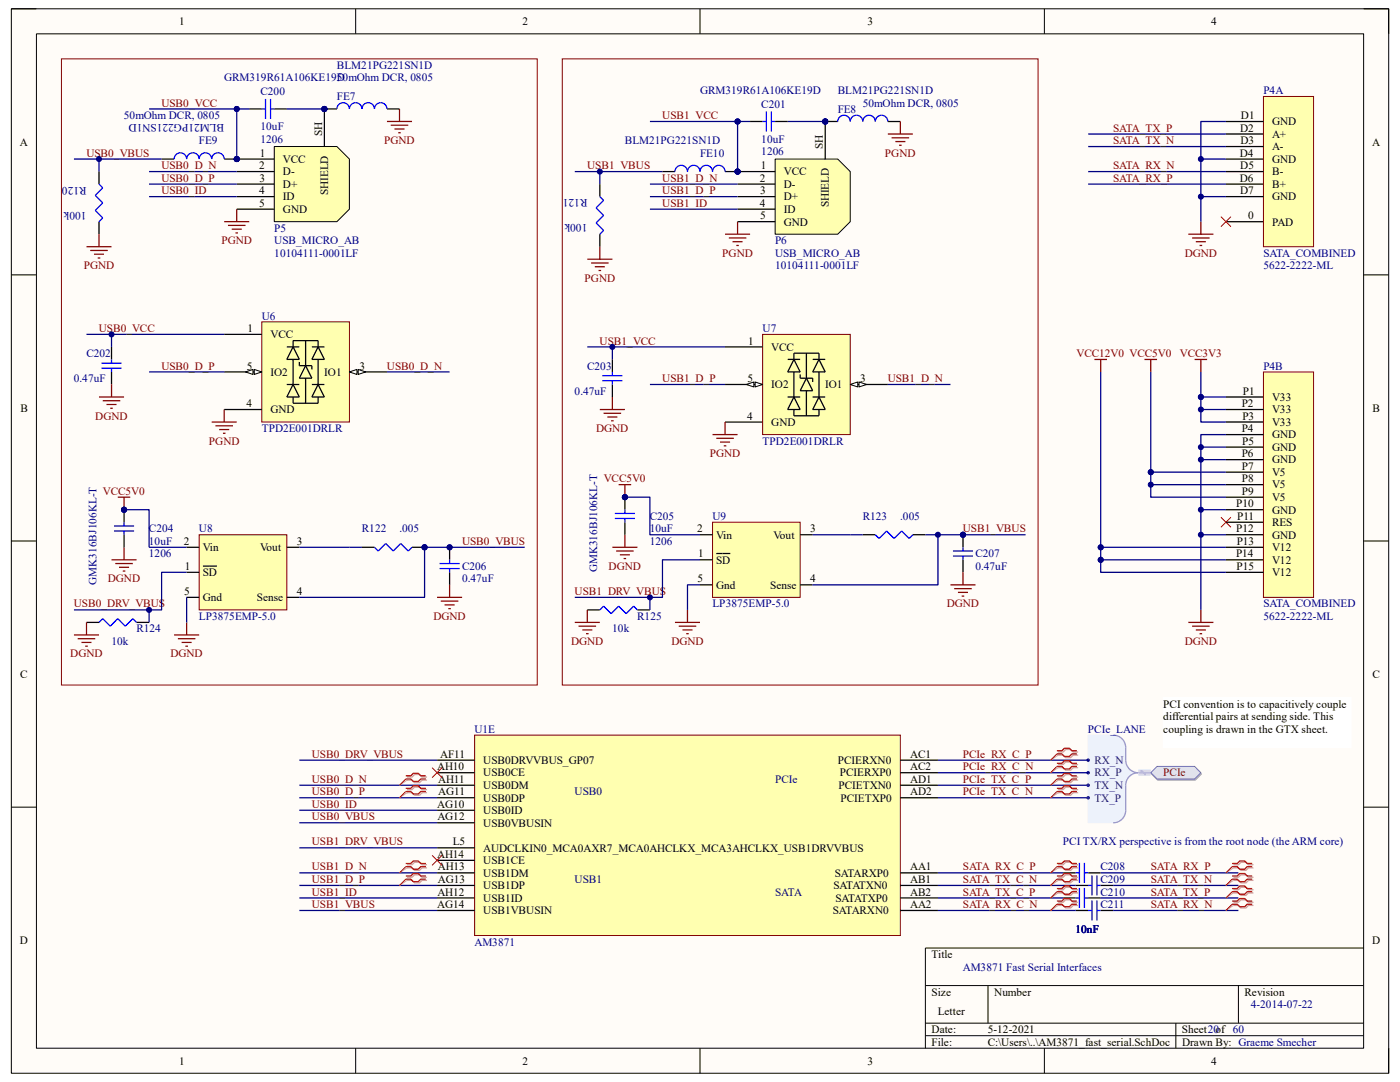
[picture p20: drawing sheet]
<svg xmlns="http://www.w3.org/2000/svg" width="279mm" height="216mm" viewBox="0 0 279 216" stroke-linecap="round" stroke-linejoin="round" font-family="sans-serif">
<defs><g id="words">
<g font-size="2.2">
<text x="35.7" y="5">1</text>
<text x="104.3" y="5">2</text>
<text x="173.1" y="5">3</text>
<text x="241.7" y="5">4</text>
<text x="247.6" y="23.7">D1</text>
<text x="3.9" y="29.1">A</text>
<text x="64.3" y="27.2" transform="rotate(-90 64.3 27.2)">SH</text>
<text x="164.2" y="29.7" transform="rotate(-90 164.2 29.7)">SH</text>
<text x="247.5" y="26.2">D2</text>
<text x="247.6" y="28.7">D3</text>
<text x="253.9" y="25">GND</text>
<text x="253.9" y="27.5">A+</text>
<text x="273.8" y="29.1">A</text>
<text x="51.7" y="33.7">2</text>
<text x="51.9" y="31.2">1</text>
<text x="56.5" y="32.5">VCC</text>
<text x="56.5" y="35">D-</text>
<text x="151.8" y="33.7">1</text>
<text x="156.4" y="35">VCC</text>
<text x="247.4" y="31.2">D4</text>
<text x="247.5" y="33.7">D5</text>
<text x="253.9" y="30">A-</text>
<text x="253.9" y="32.5">GND</text>
<text x="253.9" y="35">B-</text>
<text x="51.7" y="38.7">4</text>
<text x="51.7" y="41.2">5</text>
<text x="51.8" y="36.2">3</text>
<text x="56.5" y="37.5">D+</text>
<text x="56.5" y="40">ID</text>
<text x="65.5" y="38.9" transform="rotate(-90 65.5 38.9)">SHIELD</text>
<text x="151.6" y="36.2">2</text>
<text x="151.6" y="41.2">4</text>
<text x="151.7" y="38.7">3</text>
<text x="156.4" y="37.5">D-</text>
<text x="156.4" y="40">D+</text>
<text x="165.4" y="41.4" transform="rotate(-90 165.4 41.4)">SHIELD</text>
<text x="247.4" y="36.2">D6</text>
<text x="247.5" y="38.7">D7</text>
<text x="253.9" y="37.5">B+</text>
<text x="253.9" y="40">GND</text>
<text x="56.5" y="42.5">GND</text>
<text x="151.7" y="43.7">5</text>
<text x="156.4" y="42.5">ID</text>
<text x="156.4" y="45">GND</text>
<text x="249.1" y="43.7">0</text>
<text x="253.9" y="45">PAD</text>
<text x="49.4" y="66.3">1</text>
<text x="54" y="67.5">VCC</text>
<text x="149.3" y="68.7">1</text>
<text x="153.9" y="70">VCC</text>
<text x="49.2" y="73.7">5</text>
<text x="54" y="75">IO2</text>
<text x="64.7" y="75">IO1</text>
<text x="71.7" y="73.7">3</text>
<text x="149.2" y="76.2">5</text>
<text x="153.9" y="77.5">IO2</text>
<text x="164.7" y="77.5">IO1</text>
<text x="171.7" y="76.2">3</text>
<text x="4.1" y="82.2">B</text>
<text x="49.2" y="81.2">4</text>
<text x="54" y="82.5">GND</text>
<text x="149.1" y="83.7">4</text>
<text x="247.8" y="81.2">P2</text>
<text x="247.9" y="83.7">P3</text>
<text x="248" y="78.7">P1</text>
<text x="253.9" y="80">V33</text>
<text x="253.9" y="82.5">V33</text>
<text x="273.9" y="82.2">B</text>
<text x="153.9" y="85">GND</text>
<text x="247.8" y="86.2">P4</text>
<text x="247.9" y="88.7">P5</text>
<text x="253.9" y="85">V33</text>
<text x="253.9" y="87.5">GND</text>
<text x="253.9" y="90">GND</text>
<text x="247.8" y="91.2">P6</text>
<text x="247.9" y="93.7">P7</text>
<text x="253.9" y="92.5">GND</text>
<text x="253.9" y="95">V5</text>
<text x="246.7" y="101.2">P10</text>
<text x="247.9" y="96.2">P8</text>
<text x="247.9" y="98.7">P9</text>
<text x="253.9" y="97.5">V5</text>
<text x="253.9" y="99.9">V5</text>
<text x="139.1" y="106.2">2</text>
<text x="142.9" y="107.5">Vin</text>
<text x="154.4" y="107.5">Vout</text>
<text x="161.7" y="106.2">3</text>
<text x="246.7" y="106.2">P12</text>
<text x="246.9" y="103.7">P11</text>
<text x="253.9" y="102.5">GND</text>
<text x="253.9" y="105">RES</text>
<text x="253.9" y="107.5">GND</text>
<text x="36.7" y="108.7">2</text>
<text x="36.9" y="113.7">1</text>
<text x="40.5" y="110">Vin</text>
<text x="51.9" y="110">Vout</text>
<text x="59.2" y="108.7">3</text>
<text x="139.3" y="111.2">1</text>
<text x="142.9" y="112.5">SD</text>
<text x="246.7" y="111.2">P14</text>
<text x="246.8" y="113.7">P15</text>
<text x="246.8" y="108.7">P13</text>
<text x="253.9" y="110">V12</text>
<text x="253.9" y="112.5">V12</text>
<text x="36.7" y="118.7">5</text>
<text x="40.5" y="115">SD</text>
<text x="40.5" y="120">Gnd</text>
<text x="51.3" y="120">Sense</text>
<text x="59.2" y="118.7">4</text>
<text x="139.2" y="116.2">5</text>
<text x="142.9" y="117.5">Gnd</text>
<text x="153.7" y="117.5">Sense</text>
<text x="161.7" y="116.2">4</text>
<text x="253.9" y="115">V12</text>
<text x="4" y="135.3">C</text>
<text x="273.9" y="135.3">C</text>
<text x="232.2" y="141.2">PCI convention is to capacitively couple</text>
<text x="232.2" y="143.7">differential pairs at sending side. This</text>
<text x="232.2" y="146.2">coupling is drawn in the GTX sheet.</text>
<text x="87.2" y="153.7">AH10</text>
<text x="87.8" y="151.2">AF11</text>
<text x="96.4" y="154.9">USB0CE</text>
<text x="96.4" y="152.4">USB0DRVVBUS_GP07</text>
<text x="167.2" y="152.4">PCIERXN0</text>
<text x="167.6" y="154.9">PCIERXP0</text>
<text x="181.7" y="151.2">AC1</text>
<text x="181.7" y="153.7">AC2</text>
<text x="87.2" y="161.2">AG10</text>
<text x="87.5" y="156.2">AH11</text>
<text x="87.5" y="158.7">AG11</text>
<text x="96.4" y="157.4">USB0DM</text>
<text x="96.4" y="159.9">USB0DP</text>
<text x="167.3" y="157.4">PCIETXN0</text>
<text x="167.7" y="159.9">PCIETXP0</text>
<text x="181.7" y="156.2">AD1</text>
<text x="181.7" y="158.7">AD2</text>
<text x="87.3" y="163.7">AG12</text>
<text x="96.4" y="162.4">USB0ID</text>
<text x="96.4" y="164.9">USB0VBUSIN</text>
<text x="87.2" y="171.2">AH14</text>
<text x="87.4" y="173.7">AH13</text>
<text x="90.3" y="168.7">L5</text>
<text x="96.4" y="169.9">AUDCLKIN0_MCA0AXR7_MCA0AHCLKX_MCA3AHCLKX_USB1DRVVBUS</text>
<text x="96.4" y="172.4">USB1CE</text>
<text x="181.7" y="173.7">AA1</text>
<text x="87.3" y="178.7">AH12</text>
<text x="87.4" y="176.2">AG13</text>
<text x="96.4" y="174.9">USB1DM</text>
<text x="96.4" y="177.4">USB1DP</text>
<text x="96.4" y="179.9">USB1ID</text>
<text x="166.3" y="177.4">SATATXN0</text>
<text x="166.6" y="174.9">SATARXP0</text>
<text x="166.7" y="179.9">SATATXP0</text>
<text x="181.7" y="176.2">AB1</text>
<text x="181.7" y="178.7">AB2</text>
<text x="87.2" y="181.2">AG14</text>
<text x="96.4" y="182.4">USB1VBUSIN</text>
<text x="166.2" y="182.4">SATARXN0</text>
<text x="181.7" y="181.2">AA2</text>
<text x="4" y="188.4">D</text>
<text x="185.9" y="191.2">Title</text>
<text x="273.9" y="188.4">D</text>
<text x="185.9" y="198.7">Size</text>
<text x="187.2" y="202.4">Letter</text>
<text x="198.4" y="198.7">Number</text>
<text x="248.4" y="198.7">Revision</text>
<text x="185.9" y="206.2">Date:</text>
<text x="185.9" y="208.7">File:</text>
<text x="197.1" y="208.7">C:\Users\..\AM3871_fast_serial.SchDoc</text>
<text x="197.1" y="206.2">5-12-2021</text>
<text x="235.9" y="206.2">Sheet20of 60</text>
<text x="235.9" y="208.7">Drawn By: Graeme Smecher</text>
<text x="35.7" y="212.4">1</text>
<text x="104.3" y="212.4">2</text>
<text x="173.1" y="212.4">3</text>
<text x="241.7" y="212.4">4</text>
</g>
<g font-size="2.2" fill="#000080">
<text x="44.7" y="16.3">GRM319R61A106KE19D</text>
<text x="67.2" y="16.3">50mOhm DCR, 0805</text>
<text x="67.2" y="13.8">BLM21PG221SN1D</text>
<text x="24.7" y="23.7">50mOhm DCR, 0805</text>
<text x="52" y="19">C200</text>
<text x="67.2" y="20">FE7</text>
<text x="139.7" y="18.8">GRM319R61A106KE19D</text>
<text x="151.9" y="21.5">C201</text>
<text x="167.2" y="22.5">FE8</text>
<text x="167.2" y="18.8">BLM21PG221SN1D</text>
<text x="172.2" y="21.3">50mOhm DCR, 0805</text>
<text x="252.1" y="18.8">P4A</text>
<text x="39.7" y="28.7">FE9</text>
<text x="44.7" y="24.7" transform="rotate(-180 44.7 24.7)">BLM21PG221SN1D</text>
<text x="52" y="26">10uF</text>
<text x="52" y="28.5">1206</text>
<text x="124.7" y="28.7">BLM21PG221SN1D</text>
<text x="151.9" y="28.5">10uF</text>
<text x="139.7" y="31.2">FE10</text>
<text x="151.9" y="31">1206</text>
<text x="17.3" y="37.3" transform="rotate(-180 17.3 37.3)">R120</text>
<text x="117.2" y="39.8" transform="rotate(-180 117.2 39.8)">R121</text>
<text x="17.3" y="42.2" transform="rotate(-180 17.3 42.2)">100k</text>
<text x="54.7" y="46.2">P5</text>
<text x="117.2" y="44.7" transform="rotate(-180 117.2 44.7)">100k</text>
<text x="54.7" y="51.2">10104111-0001LF</text>
<text x="54.7" y="48.7">USB_MICRO_AB</text>
<text x="154.7" y="53.7">10104111-0001LF</text>
<text x="154.7" y="48.7">P6</text>
<text x="154.7" y="51.2">USB_MICRO_AB</text>
<text x="252.1" y="53.7">5622-2222-ML</text>
<text x="252.1" y="51.2">SATA_COMBINED</text>
<text x="52.2" y="63.8">U6</text>
<text x="17.2" y="71.2">C202</text>
<text x="152.2" y="66.3">U7</text>
<text x="14.7" y="76.2">0.47uF</text>
<text x="117.2" y="73.7">C203</text>
<text x="252.1" y="73.7">P4B</text>
<text x="114.7" y="78.7">0.47uF</text>
<text x="52.2" y="86.2">TPD2E001DRLR</text>
<text x="152.2" y="88.7">TPD2E001DRLR</text>
<text x="29.7" y="106.2">C204</text>
<text x="39.7" y="106.2">U8</text>
<text x="72.2" y="106.2">R122</text>
<text x="79.7" y="106.2">.005</text>
<text x="129.7" y="106.2">10uF</text>
<text x="129.7" y="103.7">C205</text>
<text x="142.2" y="103.7">U9</text>
<text x="172.2" y="103.7">R123</text>
<text x="179.7" y="103.7">.005</text>
<text x="29.7" y="108.7">10uF</text>
<text x="29.7" y="111.2">1206</text>
<text x="92.2" y="113.7">C206</text>
<text x="129.7" y="108.7">1206</text>
<text x="194.6" y="113.7">0.47uF</text>
<text x="194.6" y="111.2">C207</text>
<text x="19.3" y="116.7" transform="rotate(-90 19.3 116.7)">GMK316BJ106KL-T</text>
<text x="92.2" y="116.2">0.47uF</text>
<text x="119.2" y="114.2" transform="rotate(-90 119.2 114.2)">GMK316BJ106KL-T</text>
<text x="39.7" y="123.7">LP3875EMP-5.0</text>
<text x="127.2" y="123.7">R125</text>
<text x="142.2" y="121.2">LP3875EMP-5.0</text>
<text x="252.1" y="123.7">5622-2222-ML</text>
<text x="252.1" y="121.2">SATA_COMBINED</text>
<text x="22.2" y="128.7">10k</text>
<text x="27.2" y="126.2">R124</text>
<text x="122.2" y="126.2">10k</text>
<text x="94.7" y="146.2">U1E</text>
<text x="217.1" y="146.2">PCIe_LANE</text>
<text x="114.7" y="158.7">USB0</text>
<text x="154.7" y="156.2">PCIe</text>
<text x="212.1" y="168.7">PCI TX/RX perspective is from the root node (the ARM core)</text>
<text x="219.6" y="173.7">C208</text>
<text x="114.7" y="176.2">USB1</text>
<text x="154.7" y="178.7">SATA</text>
<text x="219.6" y="176.2">C209</text>
<text x="219.6" y="178.7">C210</text>
<text x="219.6" y="181.2">C211</text>
<text x="94.7" y="188.7">AM3871</text>
<text x="214.6" y="186.2">10nF</text>
<text x="192.2" y="193.7">AM3871 Fast Serial Interfaces</text>
<text x="249.6" y="201.2">4-2014-07-22</text>
</g>
<g font-size="2.2" fill="#800000">
<text x="32.2" y="21.3">USB0_VCC</text>
<text x="132.2" y="23.7">USB1_VCC</text>
<text x="76.7" y="28.7">PGND</text>
<text x="222.1" y="28.7">SATA_TX_N</text>
<text x="222.1" y="26.2">SATA_TX_P</text>
<text x="17.2" y="31.2">USB0_VBUS</text>
<text x="32.2" y="33.7">USB0_D_N</text>
<text x="117.2" y="33.7">USB1_VBUS</text>
<text x="176.6" y="31.2">PGND</text>
<text x="222.1" y="33.7">SATA_RX_N</text>
<text x="32.2" y="36.2">USB0_D_P</text>
<text x="32.2" y="38.7">USB0_ID</text>
<text x="132.2" y="36.2">USB1_D_N</text>
<text x="132.2" y="38.7">USB1_D_P</text>
<text x="132.2" y="41.2">USB1_ID</text>
<text x="222.1" y="36.2">SATA_RX_P</text>
<text x="16.7" y="53.7">PGND</text>
<text x="44.2" y="48.7">PGND</text>
<text x="144.1" y="51.2">PGND</text>
<text x="236.4" y="51.2">DGND</text>
<text x="116.7" y="56.2">PGND</text>
<text x="19.7" y="66.3">USB0_VCC</text>
<text x="119.7" y="68.7">USB1_VCC</text>
<text x="214.8" y="71.2">VCC12V0 VCC5V0</text>
<text x="235.5" y="71.2">VCC3V3</text>
<text x="32.2" y="73.7">USB0_D_P</text>
<text x="77.2" y="73.7">USB0_D_N</text>
<text x="132.2" y="76.2">USB1_D_P</text>
<text x="177.2" y="76.2">USB1_D_N</text>
<text x="19" y="83.7">DGND</text>
<text x="41.7" y="88.7">PGND</text>
<text x="119" y="86.2">DGND</text>
<text x="141.6" y="91.2">PGND</text>
<text x="20.5" y="98.7">VCC5V0</text>
<text x="120.5" y="96.2">VCC5V0</text>
<text x="192.2" y="106.2">USB1_VBUS</text>
<text x="92.2" y="108.7">USB0_VBUS</text>
<text x="121.5" y="113.7">DGND</text>
<text x="21.5" y="116.2">DGND</text>
<text x="114.7" y="118.7">USB1_DRV_VBUS</text>
<text x="14.7" y="121.2">USB0_DRV_VBUS</text>
<text x="86.5" y="123.7">DGND</text>
<text x="188.9" y="121.2">DGND</text>
<text x="14" y="131.2">DGND</text>
<text x="34" y="131.2">DGND</text>
<text x="114" y="128.7">DGND</text>
<text x="134" y="128.7">DGND</text>
<text x="236.4" y="128.7">DGND</text>
<text x="62.2" y="151.2">USB0_DRV_VBUS</text>
<text x="192.2" y="151.2">PCIe_RX_C_P</text>
<text x="192.2" y="153.7">PCIe_RX_C_N</text>
<text x="232.2" y="154.9">PCIe</text>
<text x="62.2" y="156.2">USB0_D_N</text>
<text x="62.2" y="158.7">USB0_D_P</text>
<text x="62.2" y="161.2">USB0_ID</text>
<text x="192.2" y="158.7">PCIe_TX_C_N</text>
<text x="192.2" y="156.2">PCIe_TX_C_P</text>
<text x="62.2" y="163.7">USB0_VBUS</text>
<text x="62.2" y="173.7">USB1_D_N</text>
<text x="62.2" y="168.7">USB1_DRV_VBUS</text>
<text x="192.2" y="173.7">SATA_RX_C_P</text>
<text x="229.7" y="173.7">SATA_RX_P</text>
<text x="62.2" y="176.2">USB1_D_P</text>
<text x="62.2" y="178.7">USB1_ID</text>
<text x="192.2" y="176.2">SATA_TX_C_N</text>
<text x="192.2" y="178.7">SATA_TX_C_P</text>
<text x="229.7" y="176.2">SATA_TX_N</text>
<text x="229.7" y="178.7">SATA_TX_P</text>
<text x="62.2" y="181.2">USB1_VBUS</text>
<text x="192.2" y="181.2">SATA_RX_C_N</text>
<text x="229.7" y="181.2">SATA_RX_N</text>
</g>
<g font-size="2.2" fill="#003a70">
<text x="218.4" y="154.9">RX_P</text>
<text x="218.4" y="152.4">RX_N</text>
<text x="218.4" y="159.9">TX_P</text>
<text x="218.4" y="157.4">TX_N</text>
</g>
</g></defs>
<path d="M2.3 1.8h274.8v212.4h-274.8z" fill-rule="evenodd" fill="#fffcf8"/>
<path d="M2.3 1.8h274.8v212.4h-274.8z" fill="none" stroke="#000" stroke-width=".2"/>
<path d="M7.3 6.8h264.8v202.4h-264.8z" fill-rule="evenodd" fill="#fffcf8"/>
<g fill="none" stroke="#000" stroke-width=".2">
<path d="M2.3 1.8h5M7.3 6.8h264.8v202.4h-264.8zM71 1.8v4.9M139.7 1.8v4.9M208.4 1.8v5M272.1 1.8h5v5M2.3 54.9h5M272.1 54.9h5M2.3 107.9h5M272.1 107.9h5M2.3 161.1h5M272.1 161.1h5"/>
<path d="M184.7 196.7h87.4M197.2 196.7v7.5M247.2 196.7v7.5M272.1 189.2h-87.4v20M71 209.2v5M139.7 209.2v5M184.7 204.2h87.4M184.7 206.7h87.4M208.4 209.2v5M234.7 204.2v5M277.1 209.2v5"/>
</g>
<path d="M217.2 26.7h27.5M217.2 29.2h27.5M217.2 34.2h27.5M217.2 36.7h27.5M239.7 31.7h5" fill="none" stroke="#000080" stroke-width=".25"/>
<path d="M237.2 46.7h5M237.9 47.5h3.5M238.7 48.2h2M239.4 49h.5M239.7 44.2v2.5" fill="none" stroke="#800000" stroke-width=".25"/>
<circle cx="239.7" cy="31.7" r=".5" fill="#000080"/>
<circle cx="239.7" cy="31.7" r=".5" fill="none" stroke="#000080" stroke-width=".2"/>
<path d="M239.7 39.2h5" fill="none" stroke="#000080" stroke-width=".25"/>
<circle cx="239.7" cy="39.2" r=".5" fill="#000080"/>
<circle cx="239.7" cy="39.2" r=".5" fill="none" stroke="#000080" stroke-width=".2"/>
<path d="M238.4 71.7h2.5M239.7 71.7v2.5M237.2 124.2h5M237.9 124.9h3.5M238.7 125.7h2M239.4 126.4h.5M239.7 121.7v2.5" fill="none" stroke="#800000" stroke-width=".25"/>
<path d="M239.7 89.2h5M244.7 86.7h-5v35" fill="none" stroke="#000080" stroke-width=".25"/>
<circle cx="239.7" cy="89.2" r=".5" fill="#000080"/>
<circle cx="239.7" cy="89.2" r=".5" fill="none" stroke="#000080" stroke-width=".2"/>
<path d="M239.7 91.7h5" fill="none" stroke="#000080" stroke-width=".25"/>
<circle cx="239.7" cy="91.7" r=".5" fill="#000080"/>
<circle cx="239.7" cy="91.7" r=".5" fill="none" stroke="#000080" stroke-width=".2"/>
<path d="M218.4 71.7h2.5M219.7 71.7v2.5M228.4 71.7h2.5M229.7 71.7v2.5" fill="none" stroke="#800000" stroke-width=".25"/>
<path d="M229.7 96.7h15" fill="none" stroke="#000080" stroke-width=".25"/>
<circle cx="229.7" cy="96.7" r=".5" fill="#000080"/>
<circle cx="229.7" cy="96.7" r=".5" fill="none" stroke="#000080" stroke-width=".2"/>
<path d="M229.7 94.2v5h15" fill="none" stroke="#000080" stroke-width=".25"/>
<circle cx="229.7" cy="94.2" r=".5" fill="#000080"/>
<circle cx="229.7" cy="94.2" r=".5" fill="none" stroke="#000080" stroke-width=".2"/>
<path d="M239.7 101.7h5" fill="none" stroke="#000080" stroke-width=".25"/>
<circle cx="239.7" cy="101.7" r=".5" fill="#000080"/>
<circle cx="239.7" cy="101.7" r=".5" fill="none" stroke="#000080" stroke-width=".2"/>
<path d="M239.7 106.7h5" fill="none" stroke="#000080" stroke-width=".25"/>
<circle cx="239.7" cy="106.7" r=".5" fill="#000080"/>
<circle cx="239.7" cy="106.7" r=".5" fill="none" stroke="#000080" stroke-width=".2"/>
<path d="M243.7 103.2l2 2M245.7 103.2l-2 2" fill="none" stroke="#f00" stroke-width=".2"/>
<path d="M219.7 109.2v2.5" fill="none" stroke="#000080" stroke-width=".25"/>
<circle cx="219.7" cy="111.7" r=".5" fill="#000080"/>
<circle cx="219.7" cy="111.7" r=".5" fill="none" stroke="#000080" stroke-width=".2"/>
<circle cx="219.7" cy="109.2" r=".5" fill="#000080"/>
<circle cx="219.7" cy="109.2" r=".5" fill="none" stroke="#000080" stroke-width=".2"/>
<path d="M244.7 111.7h-25v2.5h25" fill="none" stroke="#000080" stroke-width=".25"/>
<circle cx="219.7" cy="111.7" r=".5" fill="#000080"/>
<circle cx="219.7" cy="111.7" r=".5" fill="none" stroke="#000080" stroke-width=".2"/>
<path d="M252.1 19.3h10v29.9h-10z" fill-rule="evenodd" fill="#ffffb0"/>
<path d="M252.1 19.3h10v29.9h-10z" fill="none" stroke="#800000" stroke-width=".2"/>
<path d="M244.7 24.2h7.4M244.7 26.7h7.4M244.7 29.2h7.4M244.7 31.7h7.4M244.7 34.2h7.4M244.7 36.7h7.4M244.7 39.2h7.4M244.7 44.2h7.4" fill="none" stroke="#000" stroke-width=".25"/>
<path d="M239.7 74.2v5" fill="none" stroke="#000080" stroke-width=".25"/>
<circle cx="239.7" cy="79.2" r=".5" fill="#000080"/>
<circle cx="239.7" cy="79.2" r=".5" fill="none" stroke="#000080" stroke-width=".2"/>
<path d="M244.7 79.2h-5v5h5" fill="none" stroke="#000080" stroke-width=".25"/>
<circle cx="239.7" cy="79.2" r=".5" fill="#000080"/>
<circle cx="239.7" cy="79.2" r=".5" fill="none" stroke="#000080" stroke-width=".2"/>
<path d="M239.7 81.7h5" fill="none" stroke="#000080" stroke-width=".25"/>
<circle cx="239.7" cy="81.7" r=".5" fill="#000080"/>
<circle cx="239.7" cy="81.7" r=".5" fill="none" stroke="#000080" stroke-width=".2"/>
<path d="M229.7 74.2v20h15" fill="none" stroke="#000080" stroke-width=".25"/>
<circle cx="229.7" cy="94.2" r=".5" fill="#000080"/>
<circle cx="229.7" cy="94.2" r=".5" fill="none" stroke="#000080" stroke-width=".2"/>
<path d="M219.7 74.2v35h25" fill="none" stroke="#000080" stroke-width=".25"/>
<circle cx="219.7" cy="109.2" r=".5" fill="#000080"/>
<circle cx="219.7" cy="109.2" r=".5" fill="none" stroke="#000080" stroke-width=".2"/>
<path d="M252.1 74.2h10v45h-10z" fill-rule="evenodd" fill="#ffffb0"/>
<path d="M252.1 74.2h10v45h-10z" fill="none" stroke="#800000" stroke-width=".2"/>
<g fill="none" stroke="#000" stroke-width=".25">
<path d="M244.7 79.2h7.4M244.7 81.7h7.4M244.7 84.2h7.4M244.7 86.7h7.4M244.7 89.2h7.4M244.7 91.7h7.4M244.7 94.2h7.4M244.7 96.7h7.4M244.7 99.2h7.4M244.7 101.7h7.4M244.7 104.2h7.4M244.7 106.7h7.4"/>
<path d="M244.7 109.2h7.4M244.7 111.7h7.4M244.7 114.2h7.4"/>
</g>
<circle cx="47.2" cy="31.7" r=".5" fill="#000080"/>
<circle cx="47.2" cy="31.7" r=".5" fill="none" stroke="#000080" stroke-width=".2"/>
<circle cx="64.7" cy="21.7" r=".5" fill="#000080"/>
<circle cx="64.7" cy="21.7" r=".5" fill="none" stroke="#000080" stroke-width=".2"/>
<path d="M54.7 29.2h12.5l2.5 2.5v10l-2.5 2.5h-12.5z" fill-rule="evenodd" fill="#ffffb0"/>
<path d="M54.7 29.2h12.5l2.5 2.5v10l-2.5 2.5h-12.5z" fill="none" stroke="#000" stroke-width=".2"/>
<path d="M47.2 31.7h7.5" fill="none" stroke="#000" stroke-width=".25"/>
<circle cx="47.2" cy="31.7" r=".5" fill="#000080"/>
<circle cx="47.2" cy="31.7" r=".5" fill="none" stroke="#000080" stroke-width=".2"/>
<path d="M47.2 34.2h7.5M47.2 36.7h7.5M47.2 39.2h7.5M64.7 21.7v7.5M47.2 41.7h7.5" fill="none" stroke="#000" stroke-width=".25"/>
<circle cx="64.7" cy="21.7" r=".5" fill="#000080"/>
<circle cx="64.7" cy="21.7" r=".5" fill="none" stroke="#000080" stroke-width=".2"/>
<path d="M29.8 34.2h17.4M29.8 36.7h17.4" fill="none" stroke="#000080" stroke-width=".25"/>
<circle cx="64.7" cy="21.7" r=".5" fill="#000080"/>
<circle cx="64.7" cy="21.7" r=".5" fill="none" stroke="#000080" stroke-width=".2"/>
<path d="M64.7 21.7h2.5M77.2 21.7h2.5" fill="none" stroke="#000" stroke-width=".25"/>
<circle cx="64.7" cy="21.7" r=".5" fill="#000080"/>
<circle cx="64.7" cy="21.7" r=".5" fill="none" stroke="#000080" stroke-width=".2"/>
<path d="M67.2 21.7a1.25 1.25 0 0 1 1.3-1.2 1.25 1.25 0 0 1 1.2 1.2 1.25 1.25 0 0 1 1.3-1.2 1.25 1.25 0 0 1 1.2 1.2 1.25 1.25 0 0 1 1.3-1.2 1.25 1.25 0 0 1 1.2 1.2 1.25 1.25 0 0 1 1.3-1.2 1.25 1.25 0 0 1 1.2 1.2M20.3 72.5h4M20.3 73.5h4M22.3 71.7v.8M22.3 73.5v.7" fill="none" stroke="#00f" stroke-width=".25"/>
<path d="M77.2 24.2h5M78 25h3.5M78.7 25.7h2M79.5 26.5h.5M79.7 21.7v2.5M44.7 44.2h5M45.5 45h3.5M46.2 45.7h2M47 46.5h.5M47.2 41.7v2.5" fill="none" stroke="#800000" stroke-width=".25"/>
<path d="M22.3 69.2v2.5M22.3 74.2v2.5" fill="none" stroke="#000" stroke-width=".25"/>
<path d="M29.8 39.2h17.4M57.2 21.7h7.5" fill="none" stroke="#000080" stroke-width=".25"/>
<circle cx="64.7" cy="21.7" r=".5" fill="#000080"/>
<circle cx="64.7" cy="21.7" r=".5" fill="none" stroke="#000080" stroke-width=".2"/>
<circle cx="47.2" cy="31.7" r=".5" fill="#000080"/>
<circle cx="47.2" cy="31.7" r=".5" fill="none" stroke="#000080" stroke-width=".2"/>
<path d="M44.7 31.7h2.5" fill="none" stroke="#000" stroke-width=".25"/>
<circle cx="47.2" cy="31.7" r=".5" fill="#000080"/>
<circle cx="47.2" cy="31.7" r=".5" fill="none" stroke="#000080" stroke-width=".2"/>
<path d="M32.3 31.7h2.5" fill="none" stroke="#000" stroke-width=".25"/>
<path d="M34.8 31.7a1.25 1.25 0 0 1 1.2-1.2 1.25 1.25 0 0 1 1.2 1.2 1.25 1.25 0 0 1 1.3-1.2 1.25 1.25 0 0 1 1.2 1.2 1.25 1.25 0 0 1 1.3-1.2 1.25 1.25 0 0 1 1.2 1.2 1.25 1.25 0 0 1 1.3-1.2 1.25 1.25 0 0 1 1.2 1.2" fill="none" stroke="#00f" stroke-width=".25"/>
<path d="M14.8 31.7h17.5" fill="none" stroke="#000080" stroke-width=".25"/>
<path d="M52.2 64.2h17.5v20h-17.5z" fill-rule="evenodd" fill="#ffffb0"/>
<path d="M52.2 64.2h17.5v20h-17.5z" fill="none" stroke="#800000" stroke-width=".2"/>
<path d="M44.7 66.7h7.5M69.7 74.2h7.5" fill="none" stroke="#000" stroke-width=".25"/>
<path d="M69.7 74.2l1.5-.5v1z" fill="#f8fcff"/>
<path d="M69.7 74.2l1.5-.5v1z" fill="none" stroke="#000" stroke-width=".2"/>
<path d="M71.5 73.7l1.5 .5-1.5 .5z" fill="#f8fcff"/>
<path d="M71.5 73.7l1.5 .5-1.5 .5z" fill="none" stroke="#000" stroke-width=".2"/>
<path d="M44.7 74.2h7.5M44.7 81.7h7.5" fill="none" stroke="#000" stroke-width=".25"/>
<path d="M50.7 73.7l1.5 .5-1.5 .5z" fill="#f8fcff"/>
<path d="M50.7 73.7l1.5 .5-1.5 .5z" fill="none" stroke="#000" stroke-width=".2"/>
<path d="M49 74.2l1.5-.5v1z" fill="#f8fcff"/>
<path d="M49 74.2l1.5-.5v1z" fill="none" stroke="#000" stroke-width=".2"/>
<g fill="none" stroke="#000" stroke-width=".25">
<path d="M57.2 69.2h2.5M57.2 76.7h2.5M58.5 69.2l1.2 2.5h-2.5zM58.5 76.7l1.2 2.5h-2.5zM58.5 69.2v-1.2h5v1.2M58.5 79.2v1.3h5v-1.3M58.5 71.7v5M59.7 72.2v.8h2.5v.7M61 73l1.2 2.5h-2.5zM61 68v5M61 75.5v5M62.2 69.2h2.5"/>
<path d="M62.2 76.7h2.5M63.5 69.2l1.2 2.5h-2.5zM63.5 76.7l1.2 2.5h-2.5zM63.5 71.7v5"/>
</g>
<path d="M42.2 84.2h5M43 85h3.5M43.7 85.7h2M44.5 86.5h.5M44.7 81.7v2.5" fill="none" stroke="#800000" stroke-width=".25"/>
<path d="M29.8 21.7h17.4" fill="none" stroke="#000080" stroke-width=".25"/>
<circle cx="47.2" cy="21.7" r=".5" fill="#000080"/>
<circle cx="47.2" cy="21.7" r=".5" fill="none" stroke="#000080" stroke-width=".2"/>
<path d="M49.7 21.7h-2.5v10M17.3 66.7h27.4M29.8 74.2h14.9M77.2 74.2h12.5" fill="none" stroke="#000080" stroke-width=".25"/>
<circle cx="47.2" cy="21.7" r=".5" fill="#000080"/>
<circle cx="47.2" cy="21.7" r=".5" fill="none" stroke="#000080" stroke-width=".2"/>
<circle cx="47.2" cy="31.7" r=".5" fill="#000080"/>
<circle cx="47.2" cy="31.7" r=".5" fill="none" stroke="#000080" stroke-width=".2"/>
<path d="M19.8 79.2h5M20.5 80h3.5M22.3 76.7v2.5M21.3 80.7h2M22 81.5h.5" fill="none" stroke="#800000" stroke-width=".25"/>
<path d="M22.3 66.7v2.5" fill="none" stroke="#000080" stroke-width=".25"/>
<circle cx="22.3" cy="66.7" r=".5" fill="#000080"/>
<circle cx="22.3" cy="66.7" r=".5" fill="none" stroke="#000080" stroke-width=".2"/>
<path d="M19.8 34.2v2.5M19.8 44.2v2.5" fill="none" stroke="#000" stroke-width=".25"/>
<path d="M19.8 36.7l.7 .8-1.5 1.5 1.5 1.5-1.5 1.5 1.5 1.5-.7 .7" fill="none" stroke="#00f" stroke-width=".25"/>
<path d="M19.8 31.7v2.5" fill="none" stroke="#000080" stroke-width=".25"/>
<circle cx="19.8" cy="31.7" r=".5" fill="#000080"/>
<circle cx="19.8" cy="31.7" r=".5" fill="none" stroke="#000080" stroke-width=".2"/>
<path d="M17.3 49.2h5M18 50h3.5M18.8 50.7h2M19.5 51.5h.5M19.8 46.7v2.5M14.8 126.7h5M15.5 127.4h3.5M16.3 128.2h2M17 128.9h.5M17.3 124.2v2.5" fill="none" stroke="#800000" stroke-width=".25"/>
<path d="M17.3 124.2h2.5M27.3 124.2h2.5" fill="none" stroke="#000" stroke-width=".25"/>
<path d="M19.8 124.2l.7-.8 1.5 1.5 1.5-1.5 1.5 1.5 1.5-1.5 .8 .8" fill="none" stroke="#00f" stroke-width=".25"/>
<path d="M29.8 121.7v2.5" fill="none" stroke="#000080" stroke-width=".25"/>
<circle cx="29.8" cy="121.7" r=".5" fill="#000080"/>
<circle cx="29.8" cy="121.7" r=".5" fill="none" stroke="#000080" stroke-width=".2"/>
<path d="M23.5 99.2h2.5M24.8 99.2v2.5" fill="none" stroke="#800000" stroke-width=".25"/>
<circle cx="24.8" cy="101.7" r=".5" fill="#000080"/>
<circle cx="24.8" cy="101.7" r=".5" fill="none" stroke="#000080" stroke-width=".2"/>
<circle cx="89.7" cy="109.2" r=".5" fill="#000080"/>
<circle cx="89.7" cy="109.2" r=".5" fill="none" stroke="#000080" stroke-width=".2"/>
<path d="M89.7 109.2v2.5" fill="none" stroke="#000" stroke-width=".25"/>
<circle cx="89.7" cy="109.2" r=".5" fill="#000080"/>
<circle cx="89.7" cy="109.2" r=".5" fill="none" stroke="#000080" stroke-width=".2"/>
<path d="M89.7 114.2v2.5" fill="none" stroke="#000" stroke-width=".25"/>
<path d="M87.7 113.4h4M87.7 112.4h4M89.7 111.7v.7M89.7 113.4v.8" fill="none" stroke="#00f" stroke-width=".25"/>
<path d="M22.3 111.7h5M23 112.4h3.5M23.8 113.2h2M24.5 114h.5M24.8 109.2v2.5" fill="none" stroke="#800000" stroke-width=".25"/>
<circle cx="84.7" cy="109.2" r=".5" fill="#000080"/>
<circle cx="84.7" cy="109.2" r=".5" fill="none" stroke="#000080" stroke-width=".2"/>
<path d="M82.2 109.2h2.5" fill="none" stroke="#000" stroke-width=".25"/>
<circle cx="84.7" cy="109.2" r=".5" fill="#000080"/>
<circle cx="84.7" cy="109.2" r=".5" fill="none" stroke="#000080" stroke-width=".2"/>
<path d="M72.2 109.2h2.5" fill="none" stroke="#000" stroke-width=".25"/>
<path d="M74.7 109.2l.8 .8 1.5-1.5 1.5 1.5 1.5-1.5 1.5 1.5 .7-.8" fill="none" stroke="#00f" stroke-width=".25"/>
<path d="M87.2 119.2h5M88 119.9h3.5M89.7 116.7v2.5M88.7 120.7h2M89.5 121.4h.5" fill="none" stroke="#800000" stroke-width=".25"/>
<path d="M69.7 109.2h2.5" fill="none" stroke="#000080" stroke-width=".25"/>
<circle cx="147.2" cy="34.2" r=".5" fill="#000080"/>
<circle cx="147.2" cy="34.2" r=".5" fill="none" stroke="#000080" stroke-width=".2"/>
<circle cx="164.7" cy="24.2" r=".5" fill="#000080"/>
<circle cx="164.7" cy="24.2" r=".5" fill="none" stroke="#000080" stroke-width=".2"/>
<path d="M154.7 31.7h12.5l2.5 2.5v10l-2.5 2.5h-12.5z" fill-rule="evenodd" fill="#ffffb0"/>
<path d="M154.7 31.7h12.5l2.5 2.5v10l-2.5 2.5h-12.5z" fill="none" stroke="#000" stroke-width=".2"/>
<path d="M147.2 34.2h7.5" fill="none" stroke="#000" stroke-width=".25"/>
<circle cx="147.2" cy="34.2" r=".5" fill="#000080"/>
<circle cx="147.2" cy="34.2" r=".5" fill="none" stroke="#000080" stroke-width=".2"/>
<path d="M147.2 36.7h7.5M147.2 39.2h7.5M164.7 24.2v7.5M147.2 41.7h7.5M147.2 44.2h7.5" fill="none" stroke="#000" stroke-width=".25"/>
<circle cx="164.7" cy="24.2" r=".5" fill="#000080"/>
<circle cx="164.7" cy="24.2" r=".5" fill="none" stroke="#000080" stroke-width=".2"/>
<path d="M129.7 36.7h17.5M129.7 39.2h17.5" fill="none" stroke="#000080" stroke-width=".25"/>
<circle cx="164.7" cy="24.2" r=".5" fill="#000080"/>
<circle cx="164.7" cy="24.2" r=".5" fill="none" stroke="#000080" stroke-width=".2"/>
<path d="M164.7 24.2h2.5M177.2 24.2h2.5" fill="none" stroke="#000" stroke-width=".25"/>
<circle cx="164.7" cy="24.2" r=".5" fill="#000080"/>
<circle cx="164.7" cy="24.2" r=".5" fill="none" stroke="#000080" stroke-width=".2"/>
<path d="M167.2 24.2a1.25 1.25 0 0 1 1.2-1.2 1.25 1.25 0 0 1 1.3 1.2 1.25 1.25 0 0 1 1.2-1.2 1.25 1.25 0 0 1 1.3 1.2 1.25 1.25 0 0 1 1.2-1.2 1.25 1.25 0 0 1 1.3 1.2 1.25 1.25 0 0 1 1.2-1.2 1.25 1.25 0 0 1 1.3 1.2M120.2 75h4M120.2 76h4M122.2 74.2v.8M122.2 76v.7" fill="none" stroke="#00f" stroke-width=".25"/>
<path d="M177.2 26.7h5M177.9 27.5h3.5M178.7 28.2h2M179.4 29h.5M179.7 24.2v2.5M144.7 46.7h5M145.5 47.5h3.4M146.2 48.2h2M146.9 49h.5M147.2 44.2v2.5" fill="none" stroke="#800000" stroke-width=".25"/>
<path d="M122.2 71.7v2.5M122.2 76.7v2.5" fill="none" stroke="#000" stroke-width=".25"/>
<path d="M157.2 24.2h7.5M129.7 41.7h17.5" fill="none" stroke="#000080" stroke-width=".25"/>
<circle cx="164.7" cy="24.2" r=".5" fill="#000080"/>
<circle cx="164.7" cy="24.2" r=".5" fill="none" stroke="#000080" stroke-width=".2"/>
<circle cx="147.2" cy="34.2" r=".5" fill="#000080"/>
<circle cx="147.2" cy="34.2" r=".5" fill="none" stroke="#000080" stroke-width=".2"/>
<path d="M144.7 34.2h2.5" fill="none" stroke="#000" stroke-width=".25"/>
<circle cx="147.2" cy="34.2" r=".5" fill="#000080"/>
<circle cx="147.2" cy="34.2" r=".5" fill="none" stroke="#000080" stroke-width=".2"/>
<path d="M132.2 34.2h2.5" fill="none" stroke="#000" stroke-width=".25"/>
<path d="M134.7 34.2a1.25 1.25 0 0 1 1.3-1.2 1.25 1.25 0 0 1 1.2 1.2 1.25 1.25 0 0 1 1.3-1.2 1.25 1.25 0 0 1 1.2 1.2 1.25 1.25 0 0 1 1.3-1.2 1.25 1.25 0 0 1 1.2 1.2 1.25 1.25 0 0 1 1.3-1.2 1.25 1.25 0 0 1 1.2 1.2" fill="none" stroke="#00f" stroke-width=".25"/>
<path d="M114.7 34.2h17.5" fill="none" stroke="#000080" stroke-width=".25"/>
<path d="M152.2 66.7h17.5v20h-17.5z" fill-rule="evenodd" fill="#ffffb0"/>
<path d="M152.2 66.7h17.5v20h-17.5z" fill="none" stroke="#800000" stroke-width=".2"/>
<path d="M144.7 69.2h7.5M169.7 76.7h7.5" fill="none" stroke="#000" stroke-width=".25"/>
<path d="M169.7 76.7l1.5-.5v1z" fill="#f8fcff"/>
<path d="M169.7 76.7l1.5-.5v1z" fill="none" stroke="#000" stroke-width=".2"/>
<path d="M171.4 76.2l1.5 .5-1.5 .5z" fill="#f8fcff"/>
<path d="M171.4 76.2l1.5 .5-1.5 .5z" fill="none" stroke="#000" stroke-width=".2"/>
<path d="M144.7 76.7h7.5M144.7 84.2h7.5" fill="none" stroke="#000" stroke-width=".25"/>
<path d="M150.7 76.2l1.5 .5-1.5 .5z" fill="#f8fcff"/>
<path d="M150.7 76.2l1.5 .5-1.5 .5z" fill="none" stroke="#000" stroke-width=".2"/>
<path d="M148.9 76.7l1.5-.5v1z" fill="#f8fcff"/>
<path d="M148.9 76.7l1.5-.5v1z" fill="none" stroke="#000" stroke-width=".2"/>
<g fill="none" stroke="#000" stroke-width=".25">
<path d="M157.2 71.7h2.5M157.2 79.2h2.5M158.4 71.7l1.3 2.5h-2.5zM158.4 79.2l1.3 2.5h-2.5zM158.4 71.7v-1.2h5v1.2M158.4 74.2v5M159.7 74.7v.8h2.5v.7M160.9 75.5l1.3 2.5h-2.5zM160.9 70.5v5M160.9 78v5M162.2 71.7h2.5M162.2 79.2h2.5"/>
<path d="M163.4 71.7l1.3 2.5h-2.5zM163.4 79.2l1.3 2.5h-2.5zM163.4 74.2v5M158.4 81.7v1.3h5v-1.3"/>
</g>
<path d="M142.2 86.7h5M142.9 87.5h3.5M143.7 88.2h2M144.5 89h.4M144.7 84.2v2.5" fill="none" stroke="#800000" stroke-width=".25"/>
<path d="M129.7 24.2h17.5" fill="none" stroke="#000080" stroke-width=".25"/>
<circle cx="147.2" cy="24.2" r=".5" fill="#000080"/>
<circle cx="147.2" cy="24.2" r=".5" fill="none" stroke="#000080" stroke-width=".2"/>
<path d="M117.2 69.2h27.5M122.2 69.2v2.5M129.7 76.7h15M177.2 76.7h12.5" fill="none" stroke="#000080" stroke-width=".25"/>
<path d="M122.2 79.2v2.5M119.7 81.7h5M120.5 82.5h3.5M121.2 83.2h2M122 84h.5" fill="none" stroke="#800000" stroke-width=".25"/>
<circle cx="122.2" cy="69.2" r=".5" fill="#000080"/>
<circle cx="122.2" cy="69.2" r=".5" fill="none" stroke="#000080" stroke-width=".2"/>
<path d="M119.7 36.7v2.5M119.7 46.7v2.5" fill="none" stroke="#000" stroke-width=".25"/>
<path d="M119.7 39.2l.8 .8-1.5 1.5 1.5 1.5-1.5 1.5 1.5 1.5-.8 .7" fill="none" stroke="#00f" stroke-width=".25"/>
<path d="M119.7 34.2v2.5" fill="none" stroke="#000080" stroke-width=".25"/>
<circle cx="119.7" cy="34.2" r=".5" fill="#000080"/>
<circle cx="119.7" cy="34.2" r=".5" fill="none" stroke="#000080" stroke-width=".2"/>
<path d="M117.2 51.7h5M118 52.5h3.5M118.7 53.2h2M119.5 54h.5M119.7 49.2v2.5M134.7 124.2h5M135.5 124.9h3.5M136.2 125.7h2M137 126.4h.5M137.2 121.7v2.5" fill="none" stroke="#800000" stroke-width=".25"/>
<path d="M117.2 121.7h2.5M127.2 121.7h2.5" fill="none" stroke="#000" stroke-width=".25"/>
<path d="M119.7 121.7l.8-.8 1.5 1.5 1.5-1.5 1.5 1.5 1.5-1.5 .7 .8" fill="none" stroke="#00f" stroke-width=".25"/>
<path d="M129.7 119.2v2.5" fill="none" stroke="#000080" stroke-width=".25"/>
<circle cx="129.7" cy="119.2" r=".5" fill="#000080"/>
<circle cx="129.7" cy="119.2" r=".5" fill="none" stroke="#000080" stroke-width=".2"/>
<path d="M123.5 96.7h2.5M124.7 96.7v2.5" fill="none" stroke="#800000" stroke-width=".25"/>
<circle cx="124.7" cy="99.2" r=".5" fill="#000080"/>
<circle cx="124.7" cy="99.2" r=".5" fill="none" stroke="#000080" stroke-width=".2"/>
<circle cx="192.2" cy="106.7" r=".5" fill="#000080"/>
<circle cx="192.2" cy="106.7" r=".5" fill="none" stroke="#000080" stroke-width=".2"/>
<path d="M192.2 106.7v2.5" fill="none" stroke="#000" stroke-width=".25"/>
<circle cx="192.2" cy="106.7" r=".5" fill="#000080"/>
<circle cx="192.2" cy="106.7" r=".5" fill="none" stroke="#000080" stroke-width=".2"/>
<path d="M172.2 106.7h2.5M182.2 106.7h2.5M192.2 111.7v2.5" fill="none" stroke="#000" stroke-width=".25"/>
<path d="M174.7 106.7l.7 .8 1.5-1.5 1.5 1.5 1.5-1.5 1.5 1.5 .8-.8M190.2 111h4M190.2 110h4M192.2 109.2v.8M192.2 111v.7" fill="none" stroke="#00f" stroke-width=".25"/>
<path d="M122.2 109.2h5M123 110h3.5M123.7 110.7h2M124.5 111.5h.5M124.7 106.7v2.5M189.7 116.7h5M190.4 117.5h3.5M191.2 118.2h2M191.9 118.9h.5M192.2 114.2v2.5" fill="none" stroke="#800000" stroke-width=".25"/>
<path d="M169.7 106.7h2.5M184.7 106.7h20" fill="none" stroke="#000080" stroke-width=".25"/>
<circle cx="192.2" cy="106.7" r=".5" fill="#000080"/>
<circle cx="192.2" cy="106.7" r=".5" fill="none" stroke="#000080" stroke-width=".2"/>
<path d="M12.3 11.7h94.9v125h-94.9zM112.2 11.7h95v125h-95z" fill="none" stroke="#800000" stroke-width=".2"/>
<path d="M94.7 146.7h85v40h-85z" fill-rule="evenodd" fill="#ffffb0"/>
<path d="M94.7 146.7h85v40h-85z" fill="none" stroke="#800000" stroke-width=".2"/>
<g fill="none" stroke="#000" stroke-width=".25">
<path d="M87.2 154.2h7.5M87.2 151.7h7.5M87.2 156.7h7.5M87.2 159.2h7.5M179.7 154.2h7.5M179.7 151.7h7.5M179.7 156.7h7.5M179.7 159.2h7.5M87.2 169.2h7.5M87.2 174.2h7.5M87.2 176.7h7.5M87.2 179.2h7.5"/>
<path d="M87.2 161.7h7.5M87.2 171.7h7.5M87.2 164.2h7.5M179.7 174.2h7.5M179.7 176.7h7.5M179.7 179.2h7.5M87.2 181.7h7.5M179.7 181.7h7.5"/>
</g>
<path d="M187.2 156.7h30M187.2 159.2h30" fill="none" stroke="#000080" stroke-width=".25"/>
<path d="M232.2 139.2h37.4v10h-37.4z" fill-rule="evenodd" fill="#fff"/>
<path d="M232.2 139.2h37.4v10h-37.4z" fill="none" stroke="#fff" stroke-width=".2"/>
<path d="M217.2 146.7h5l1.2 .3 1 .9 .3 1.3v3.1l.6 1.1 1.2 .8-1.2 .8-.6 1.1v5.6l-.3 1.2-1 1-1.2 .3h-5z" fill-rule="evenodd" fill="#edf2fb"/>
<path d="M217.2 146.7h5l1.2 .3 1 .9 .3 1.3v3.1l.6 1.1 1.2 .8-1.2 .8-.6 1.1v5.6l-.3 1.2-1 1-1.2 .3h-5z" fill="none" stroke="#edf2fb" stroke-width=".2"/>
<path d="M222.2 146.7a2.5 2.5 0 0 1 2.5 2.5v2.5a2.51 2.51 0 0 0 2.5 2.5 2.5 2.5 0 0 0-2.5 2.5v5a2.5 2.5 0 0 1-2.5 2.5" fill="none" stroke="#8f9ec9" stroke-width=".25"/>
<circle cx="217.2" cy="159.2" r=".25" fill="#003a70"/>
<circle cx="217.2" cy="159.2" r=".25" fill="none" stroke="#003a70" stroke-width=".2"/>
<circle cx="217.2" cy="156.7" r=".25" fill="#003a70"/>
<circle cx="217.2" cy="156.7" r=".25" fill="none" stroke="#003a70" stroke-width=".2"/>
<circle cx="217.2" cy="154.2" r=".25" fill="#003a70"/>
<circle cx="217.2" cy="154.2" r=".25" fill="none" stroke="#003a70" stroke-width=".2"/>
<circle cx="217.2" cy="151.7" r=".25" fill="#003a70"/>
<circle cx="217.2" cy="151.7" r=".25" fill="none" stroke="#003a70" stroke-width=".2"/>
<path d="M187.2 151.7h30M187.2 154.2h30" fill="none" stroke="#000080" stroke-width=".25"/>
<path d="M227.2 154.2h2.5" fill="none" stroke="#cbdaff" stroke-width="1.2" stroke-linecap="butt"/>
<path d="M227.7 153.7l1 .9" fill="none" stroke="#adbce7" stroke-width=".37"/>
<path d="M227.2 154.2h2.5" fill="none" stroke="#adbce7" stroke-width=".25"/>
<path d="M229.8 154.4l1.2-1.2h7.5l1.3 1.2-1.3 1.3h-7.5z" fill-rule="evenodd" fill="#bac0ca"/>
<path d="M229.8 154.4l1.2-1.2h7.5l1.3 1.2-1.3 1.3h-7.5z" fill="none" stroke="#a6acb6" stroke-width=".2"/>
<path d="M229.7 154.2l1.2-1.3h7.5l1.3 1.3-1.3 1.2h-7.5z" fill-rule="evenodd" fill="#d5e4ff"/>
<path d="M229.7 154.2l1.2-1.3h7.5l1.3 1.3-1.3 1.2h-7.5z" fill="none" stroke="#71809b" stroke-width=".2"/>
<path d="M212.2 174.2h2.5M212.2 179.2h2.5M214.7 176.7h2.5M217.2 174.2h2.5M217.2 179.2h2.5M219.7 176.7h2.5M214.7 181.7h2.5M219.7 181.7h2.5" fill="none" stroke="#000" stroke-width=".25"/>
<g fill="none" stroke="#00f" stroke-width=".25">
<path d="M214.7 174.2h.7M214.7 179.2h.7M215.4 172.2v4M215.4 177.2v4M216.4 172.2v4M216.4 177.2v4M216.4 174.2h.8M216.4 179.2h.8M217.2 176.7h.7M217.9 174.7v4M217.9 179.7v4M218.9 174.7v4"/>
<path d="M218.9 179.7v4M218.9 176.7h.8M217.2 181.7h.7M218.9 181.7h.8"/>
</g>
<g fill="none" stroke="#000080" stroke-width=".25">
<path d="M244.7 24.2h-5v20M24.8 101.7h5v7.5M59.7 156.7h27.5M59.7 159.2h27.5M59.7 151.7h27.5M59.7 161.7h27.5M59.7 164.2h27.5M59.7 169.2h27.5M59.7 179.2h27.5M59.7 174.2h27.5M59.7 176.7h27.5M187.2 179.2h25"/>
<path d="M187.2 174.2h25M187.2 176.7h27.5M219.7 179.2h27.5M219.7 174.2h27.5M222.2 176.7h25M59.7 181.7h27.5M187.2 181.7h27.5M222.2 181.7h25"/>
</g>
<g fill="none" stroke="#d0a19e" stroke-width=".25">
<path d="M81.2 157.6h1l.5-.5h1l.5 .5h1M81.2 158.2h1l.5 .5h1l.5-.5h1M81.2 155.1h1l.5-.5h1l.5 .5h1M81.2 155.7h1l.5 .5h1l.5-.5h1M211.2 150.1h1l.5-.5h1l.5 .5h1M211.2 150.7h1l.5 .5h1l.5-.5h1M211.2 152.6h1l.5-.5h1l.5 .5h1M211.2 153.2h1l.5 .5h1l.5-.5h1M211.2 155.1h1l.5-.5h1l.5 .5h1M211.2 155.7h1l.5 .5h1l.5-.5h1M211.2 157.6h1l.5-.5h1l.5 .5h1M211.2 158.2h1l.5 .5h1l.5-.5h1"/>
<path d="M81.2 172.5h1l.5-.5h1l.5 .5h1M81.2 173.2h1l.5 .5h1l.5-.5h1M81.2 175h1l.5-.4h1l.5 .4h1M81.2 175.7h1l.5 .5h1l.5-.5h1M211.2 172.6h1l.5-.5h1l.5 .5h1M211.2 173.2h1l.5 .5h1l.5-.5h1M211.2 175h1l.5-.4h1l.5 .4h1M211.2 175.7h1l.5 .5h1l.5-.5h1M211.2 177.5h1l.5-.5h1l.5 .5h1M211.2 178.2h1l.5 .5h1l.5-.5h1M246.2 172.6h1l.4-.5h1.1l.5 .5h1M246.2 173.2h1l.4 .5h1.1l.5-.5h1"/>
<path d="M246.2 175h1l.4-.4h1.1l.5 .4h1M246.2 175.7h1l.4 .5h1.1l.5-.5h1M246.2 177.5h1l.4-.5h1.1l.5 .5h1M246.2 178.2h1l.4 .5h1.1l.5-.5h1M211.2 180h1l.5-.5h1l.5 .5h1M211.2 180.7h1l.5 .5h1l.5-.5h1M246.2 180h1l.4-.5h1.1l.5 .5h1M246.2 180.7h1l.4 .5h1.1l.5-.5h1"/>
</g>
<g fill="none" stroke="#d0a19e" stroke-width=".2">
<path d="M81.2 158.2l-1.5 1M81.2 155.7l-1.5 1M211.2 150.7l-1.5 1M211.2 153.2l-1.5 1M211.2 155.7l-1.5 1M211.2 158.2l-1.5 1M81.2 173.2l-1.5 1M81.2 175.7l-1.5 1M211.2 173.2l-1.5 1M211.2 175.7l-1.5 1M211.2 178.2l-1.5 1M246.2 173.2l-1.5 1"/>
<path d="M246.2 175.7l-1.5 1M246.2 178.2l-1.5 1M211.2 180.7l-1.5 1M246.2 180.7l-1.5 1"/>
</g>
<g fill="none" stroke="#f00" stroke-width=".25">
<path d="M81 157.3h1l.5-.5h1l.5 .5h1M81 157.9h1l.5 .5h1l.5-.5h1M81 154.8h1l.5-.5h1l.5 .5h1M81 155.4h1l.5 .5h1l.5-.5h1M210.9 149.8h1l.5-.5h1l.5 .5h1M210.9 150.4h1l.5 .5h1l.5-.5h1M210.9 152.3h1l.5-.5h1l.5 .5h1M210.9 152.9h1l.5 .5h1l.5-.5h1M210.9 154.8h1l.5-.5h1l.5 .5h1M210.9 155.4h1l.5 .5h1l.5-.5h1M210.9 157.3h1l.5-.5h1l.5 .5h1M210.9 157.9h1l.5 .5h1l.5-.5h1"/>
<path d="M81 172.3h1l.5-.5h1l.5 .5h1M81 172.9h1l.5 .5h1l.5-.5h1M81 174.8h1l.5-.5h1l.5 .5h1M81 175.4h1l.5 .5h1l.5-.5h1M210.9 172.3h1l.5-.5h1l.5 .5h1M210.9 172.9h1l.5 .5h1l.5-.5h1M210.9 174.8h1l.5-.5h1l.5 .5h1M210.9 175.4h1l.5 .5h1l.5-.5h1M210.9 177.3h1l.5-.5h1l.5 .5h1M210.9 177.9h1l.5 .5h1l.5-.5h1M210.9 179.8h1l.5-.5h1l.5 .5h1M245.9 172.3h1l.5-.5h1l.5 .5h1"/>
<path d="M245.9 172.9h1l.5 .5h1l.5-.5h1M245.9 174.8h1l.5-.5h1l.5 .5h1M245.9 175.4h1l.5 .5h1l.5-.5h1M245.9 177.3h1l.5-.5h1l.5 .5h1M245.9 177.9h1l.5 .5h1l.5-.5h1M245.9 179.8h1l.5-.5h1l.5 .5h1M210.9 180.4h1l.5 .5h1l.5-.5h1M245.9 180.4h1l.5 .5h1l.5-.5h1"/>
</g>
<g fill="none" stroke="#f00" stroke-width=".2">
<path d="M81 157.9l-1.3 1.3M81 155.4l-1.3 1.3M86.2 153.2l2 2M88.2 153.2l-2 2M210.9 150.4l-1.2 1.3M210.9 152.9l-1.2 1.3M210.9 155.4l-1.2 1.3M210.9 157.9l-1.2 1.3M81 172.9l-1.3 1.3M81 175.4l-1.3 1.3M86.2 170.7l2 2M88.2 170.7l-2 2"/>
<path d="M210.9 172.9l-1.2 1.3M210.9 175.4l-1.2 1.3M210.9 177.9l-1.2 1.3M245.9 172.9l-1.2 1.3M245.9 175.4l-1.2 1.3M245.9 177.9l-1.2 1.3M210.9 180.4l-1.2 1.3M245.9 180.4l-1.2 1.3"/>
</g>
<circle cx="24.8" cy="101.7" r=".5" fill="#000080"/>
<circle cx="24.8" cy="101.7" r=".5" fill="none" stroke="#000080" stroke-width=".2"/>
<path d="M34.8 126.7h5M35.5 127.4h3.5M36.2 128.2h2M37 128.9h.5M37.2 124.2v2.5M114.7 124.2h5M115.5 124.9h3.5M116.2 125.7h2M117 126.4h.5M117.2 121.7v2.5" fill="none" stroke="#800000" stroke-width=".25"/>
<circle cx="24.8" cy="101.7" r=".5" fill="#000080"/>
<circle cx="24.8" cy="101.7" r=".5" fill="none" stroke="#000080" stroke-width=".2"/>
<path d="M24.8 101.7v2.5M24.8 106.7v2.5" fill="none" stroke="#000" stroke-width=".25"/>
<circle cx="24.8" cy="101.7" r=".5" fill="#000080"/>
<circle cx="24.8" cy="101.7" r=".5" fill="none" stroke="#000080" stroke-width=".2"/>
<path d="M22.8 105h4M22.8 106h4M24.8 104.2v.8M24.8 106v.7" fill="none" stroke="#00f" stroke-width=".25"/>
<circle cx="124.7" cy="99.2" r=".5" fill="#000080"/>
<circle cx="124.7" cy="99.2" r=".5" fill="none" stroke="#000080" stroke-width=".2"/>
<path d="M124.7 99.2v2.5M124.7 104.2v2.5" fill="none" stroke="#000" stroke-width=".25"/>
<circle cx="124.7" cy="99.2" r=".5" fill="#000080"/>
<circle cx="124.7" cy="99.2" r=".5" fill="none" stroke="#000080" stroke-width=".2"/>
<path d="M53 19.7v4M54 19.7v4M52.2 21.7h.8M54 21.7h.7M122.7 102.5h4M122.7 103.5h4M124.7 101.7v.8M124.7 103.5v.7" fill="none" stroke="#00f" stroke-width=".25"/>
<path d="M49.7 21.7h2.5M54.7 21.7h2.5" fill="none" stroke="#000" stroke-width=".25"/>
<path d="M147.2 24.2h2.5" fill="none" stroke="#000080" stroke-width=".25"/>
<circle cx="147.2" cy="24.2" r=".5" fill="#000080"/>
<circle cx="147.2" cy="24.2" r=".5" fill="none" stroke="#000080" stroke-width=".2"/>
<path d="M147.2 24.2v10" fill="none" stroke="#000080" stroke-width=".25"/>
<circle cx="147.2" cy="24.2" r=".5" fill="#000080"/>
<circle cx="147.2" cy="24.2" r=".5" fill="none" stroke="#000080" stroke-width=".2"/>
<circle cx="147.2" cy="34.2" r=".5" fill="#000080"/>
<circle cx="147.2" cy="34.2" r=".5" fill="none" stroke="#000080" stroke-width=".2"/>
<path d="M149.7 24.2h2.5M154.7 24.2h2.5" fill="none" stroke="#000" stroke-width=".25"/>
<path d="M152.2 24.2h.7M152.9 22.2v4M153.9 22.2v4M153.9 24.2h.8" fill="none" stroke="#00f" stroke-width=".25"/>
<path d="M243.7 43.2l2 2M245.7 43.2l-2 2" fill="none" stroke="#f00" stroke-width=".2"/>
<path d="M39.8 106.7h17.4v15h-17.4z" fill-rule="evenodd" fill="#ffffb0"/>
<path d="M39.8 106.7h17.4v15h-17.4z" fill="none" stroke="#800000" stroke-width=".2"/>
<path d="M37.2 114.2h2.6M37.2 109.2h2.6M37.2 119.2h2.6M40.5 113h2.8M57.2 109.2h2.5M57.2 119.2h2.5" fill="none" stroke="#000" stroke-width=".25"/>
<path d="M29.8 109.2h7.4M37.2 114.2h-4.9v7.5h-17.5M37.2 119.2v5M59.7 109.2h10M104.7 109.2h-20v10h-25" fill="none" stroke="#000080" stroke-width=".25"/>
<circle cx="84.7" cy="109.2" r=".5" fill="#000080"/>
<circle cx="84.7" cy="109.2" r=".5" fill="none" stroke="#000080" stroke-width=".2"/>
<path d="M142.2 104.2h17.5v15h-17.5z" fill-rule="evenodd" fill="#ffffb0"/>
<path d="M142.2 104.2h17.5v15h-17.5z" fill="none" stroke="#800000" stroke-width=".2"/>
<path d="M139.7 111.7h2.5M139.7 106.7h2.5M139.7 116.7h2.5M142.9 110.5h2.8M159.7 106.7h2.5M159.7 116.7h2.5" fill="none" stroke="#000" stroke-width=".25"/>
<path d="M124.7 99.2h5v7.5h10" fill="none" stroke="#000080" stroke-width=".25"/>
<circle cx="124.7" cy="99.2" r=".5" fill="#000080"/>
<circle cx="124.7" cy="99.2" r=".5" fill="none" stroke="#000080" stroke-width=".2"/>
<path d="M139.7 111.7h-7.5v7.5h-17.5M139.7 116.7h-2.5v5M162.2 106.7h7.5M187.2 106.7v10h-25" fill="none" stroke="#000080" stroke-width=".25"/>
<circle cx="187.2" cy="106.7" r=".5" fill="#000080"/>
<circle cx="187.2" cy="106.7" r=".5" fill="none" stroke="#000080" stroke-width=".2"/>
<use href="#words"/>
</svg>
